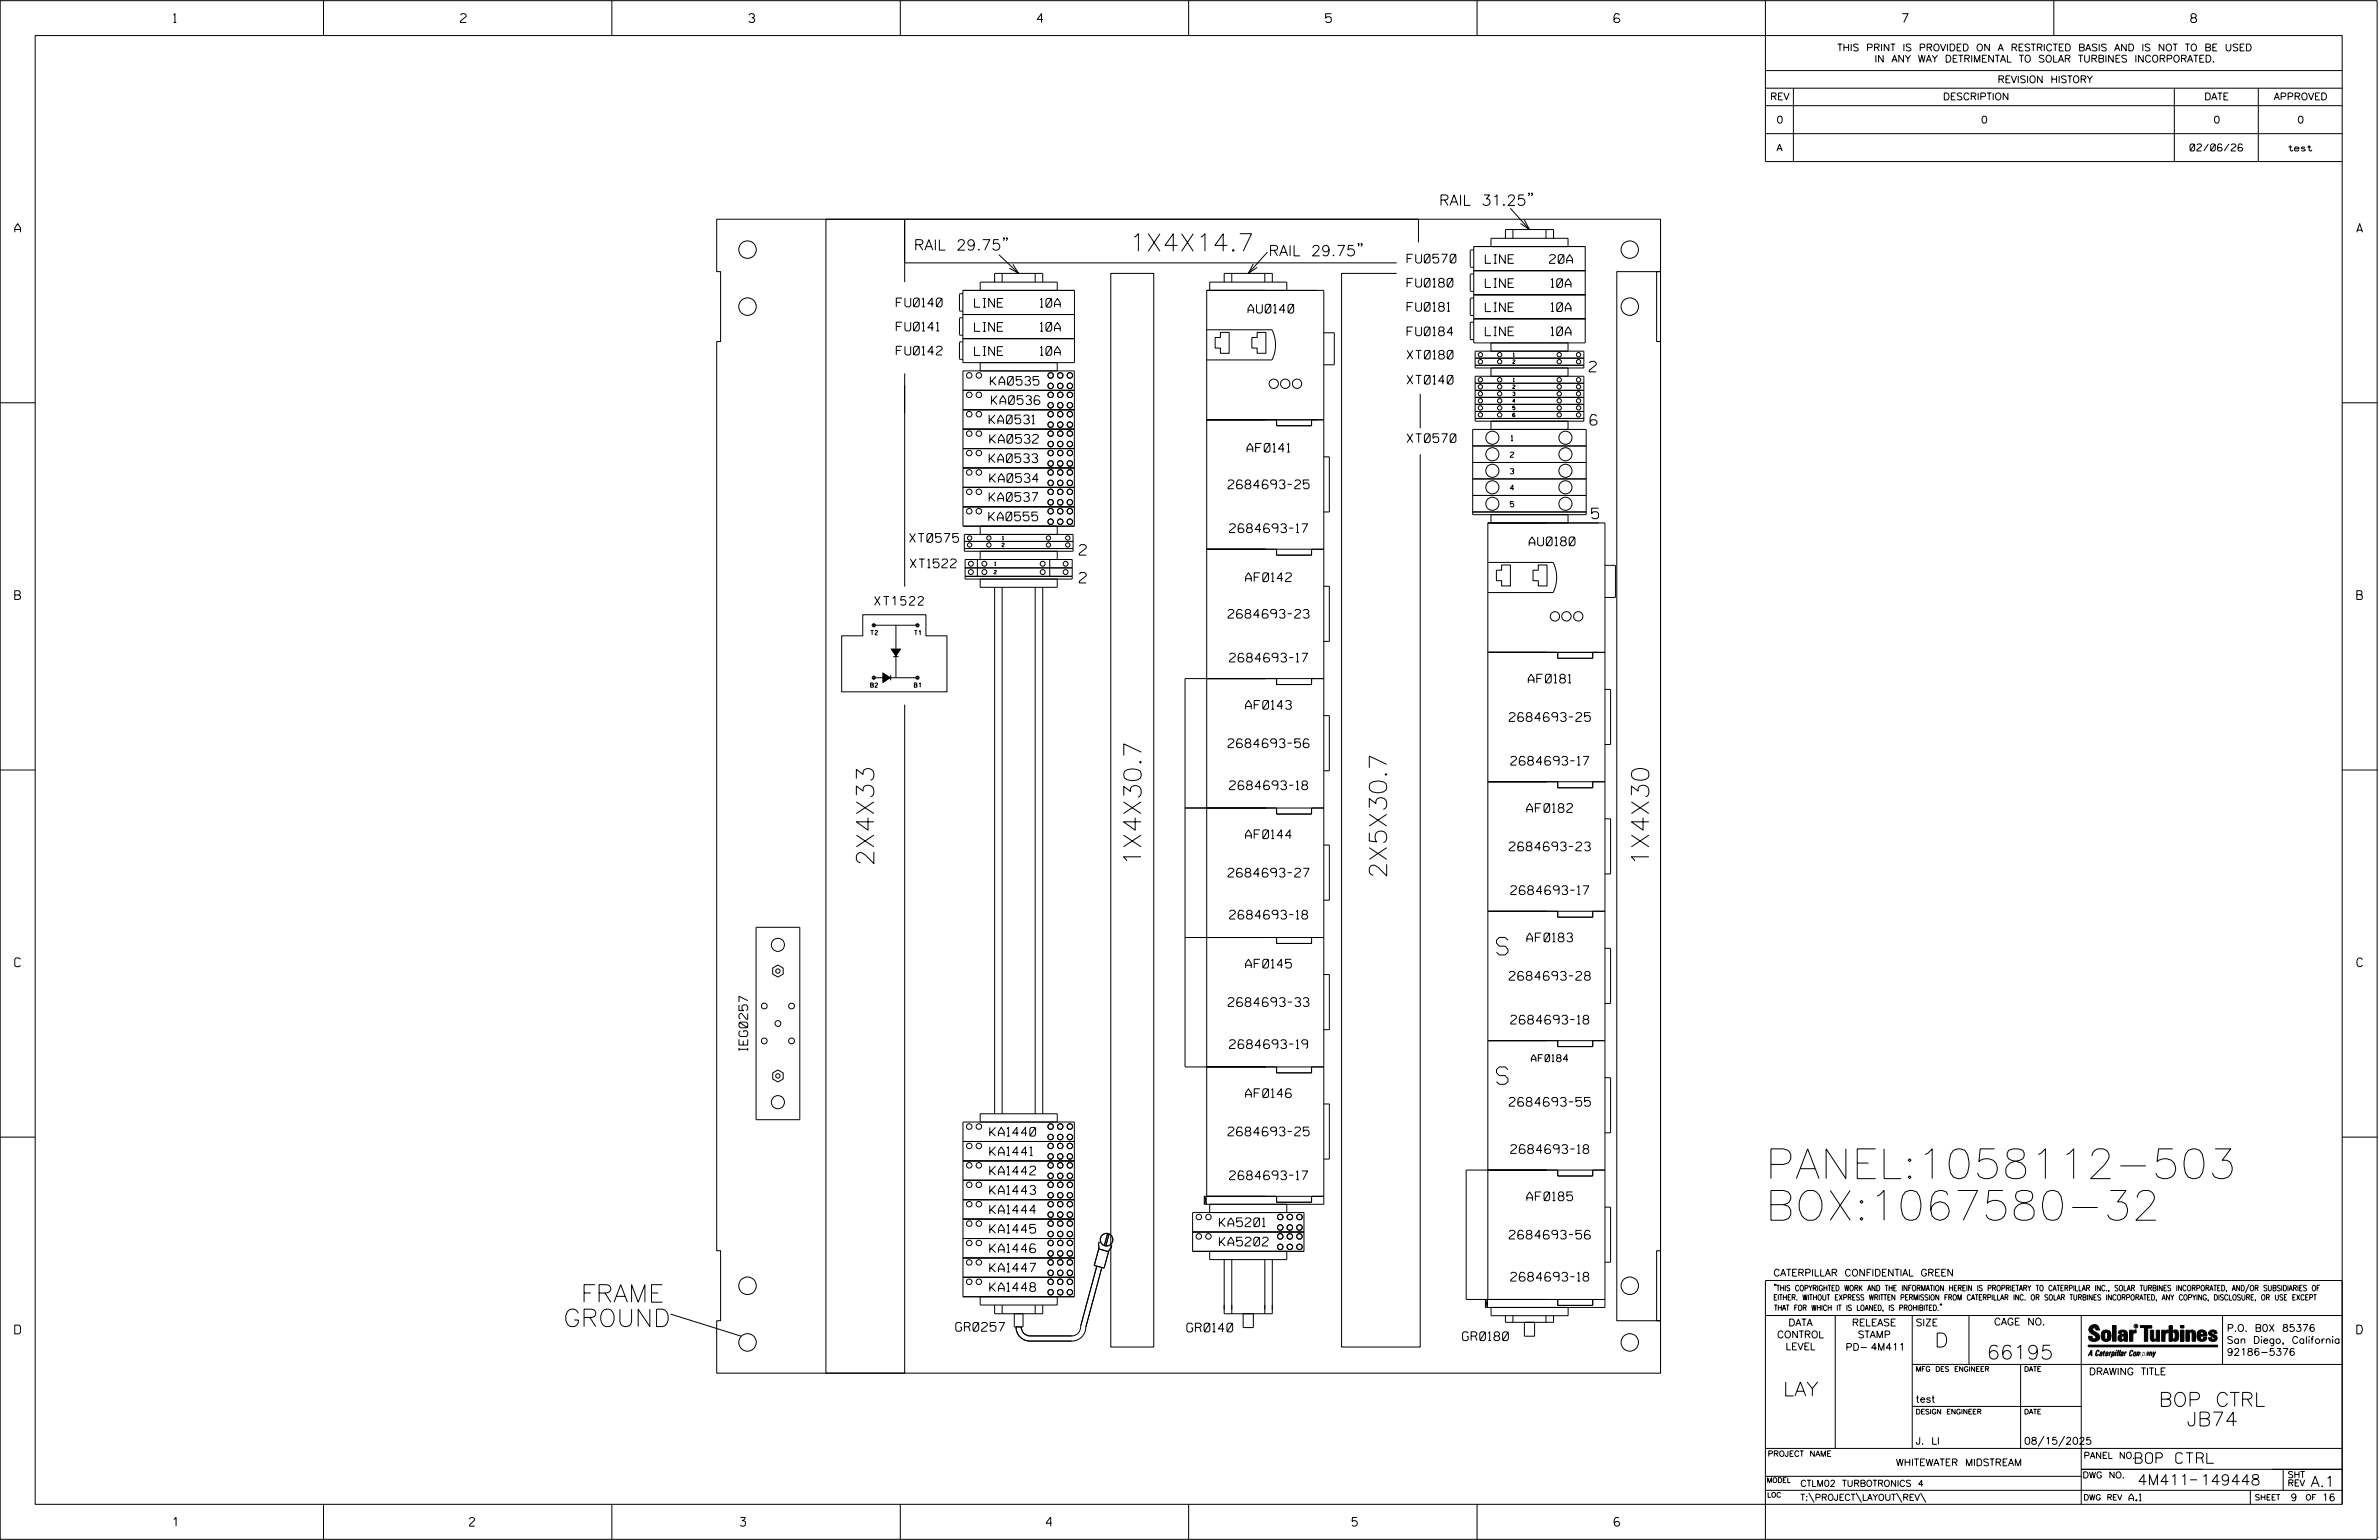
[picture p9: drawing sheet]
<svg xmlns="http://www.w3.org/2000/svg" width="864mm" height="559mm" viewBox="0 0 864 559" stroke-linecap="round" stroke-linejoin="round" font-family="sans-serif">
<defs><g id="words">
<g font-size="10.8">
<text x="640.8" y="427.7">PANEL:1058112-503</text>
<text x="640.8" y="442.8">BOX:1067580-32</text>
</g>
<g font-size="6.3">
<text x="409.9" y="91.2">1X4X14.7</text>
<text x="317.2" y="314.2" transform="rotate(-90 317.2 314.2)">2X4X33</text>
<text x="414.2" y="314.2" transform="rotate(-90 414.2 314.2)">1X4X23</text>
<text x="598.6" y="314.2" transform="rotate(-90 598.6 314.2)">1X4X30</text>
<text x="503.4" y="318.8" transform="rotate(-90 503.4 318.8)">2X5X30.7</text>
<text x="543.3" y="346.5">S</text>
<text x="543.3" y="393.5">S</text>
<text x="207" y="472.5">FRAME</text>
<text x="204.5" y="481.4">GROUND</text>
</g>
<g font-size="5.1">
<text x="702.3" y="488.8">D</text>
<text x="721.2" y="493.2">66195</text>
<text x="647.3" y="506.5">LAY</text>
<text x="783.7" y="510.3">BOP CTRL</text>
</g>
<g font-size="3.8">
<text x="522.4" y="74.5">RAIL 31.25&quot;</text>
<text x="331.7" y="90.8">RAIL 29.75&quot;</text>
<text x="460.5" y="92.9">RAIL 29.75&quot;</text>
<text x="576.9" y="134.9">2</text>
<text x="577.2" y="154.2">6</text>
<text x="577.8" y="188.2">5</text>
<text x="391.8" y="201.4">2</text>
<text x="391.8" y="211.5">2</text>
<text x="775.1" y="531">BOP CTRL</text>
<text x="775.9" y="538.9">4M411</text>
<text x="798.8" y="538.9">149448</text>
<text x="838.8" y="539.5">A.1</text>
</g>
<g font-size="3.2">
<text x="63" y="8.2">1</text>
<text x="167.2" y="8.2">2</text>
<text x="271.8" y="8.2">3</text>
<text x="376.5" y="8.2">4</text>
<text x="481.2" y="8.2">5</text>
<text x="690.6" y="8.2">7</text>
<text x="795.3" y="8.2">8</text>
<text x="5.4" y="84.3">A</text>
<text x="855.5" y="84.3">A</text>
<text x="510.8" y="95.4">FU0570</text>
<text x="539.2" y="95.6">LINE</text>
<text x="562.5" y="95.6">20A</text>
<text x="510.8" y="104.2">FU0180</text>
<text x="539.2" y="104.3">LINE</text>
<text x="563.1" y="104.3">10A</text>
<text x="325.4" y="111.3">FU0140</text>
<text x="353.8" y="111.5">LINE</text>
<text x="377.6" y="111.5">10A</text>
<text x="453" y="113.6">AU0140</text>
<text x="510.8" y="112.9">FU0181</text>
<text x="539.2" y="113.1">LINE</text>
<text x="563.1" y="113">10A</text>
<text x="325.4" y="120.1">FU0141</text>
<text x="353.8" y="120.2">LINE</text>
<text x="377.6" y="120.2">10A</text>
<text x="510.8" y="121.8">FU0184</text>
<text x="539.2" y="121.8">LINE</text>
<text x="563.1" y="121.8">10A</text>
<text x="325.4" y="128.8">FU0142</text>
<text x="353.8" y="129">LINE</text>
<text x="377.6" y="128.9">10A</text>
<text x="510.8" y="130.3">XT0180</text>
<text x="359.5" y="139.8">KA0535</text>
<text x="510.8" y="139.4">XT0140</text>
<text x="359.9" y="146.7">KA0536</text>
<text x="359.1" y="153.8">KA0531</text>
<text x="359.3" y="160.8">KA0532</text>
<text x="510.8" y="160.6">XT0570</text>
<text x="359.1" y="167.8">KA0533</text>
<text x="452.7" y="164.1">AF0141</text>
<text x="359.3" y="175">KA0534</text>
<text x="445.8" y="177.3">2684693-25</text>
<text x="359.1" y="181.9">KA0537</text>
<text x="359" y="189">KA0555</text>
<text x="330.2" y="196.8">XT0575</text>
<text x="446.3" y="193.2">2684693-17</text>
<text x="555.1" y="198">AU0180</text>
<text x="330.5" y="206">XT1522</text>
<text x="452.2" y="211">AF0142</text>
<text x="5.4" y="217.5">B</text>
<text x="317.5" y="219.6">XT1522</text>
<text x="855.6" y="217.5">B</text>
<text x="445.8" y="224.3">2684693-23</text>
<text x="446.3" y="240.2">2684693-17</text>
<text x="554.8" y="247.8">AF0181</text>
<text x="452.2" y="257.3">AF0143</text>
<text x="547.9" y="261.7">2684693-25</text>
<text x="445.8" y="271.3">2684693-56</text>
<text x="548.4" y="277.6">2684693-17</text>
<text x="446.3" y="286.5">2684693-18</text>
<text x="554.2" y="294.8">AF0182</text>
<text x="452.2" y="304.3">AF0144</text>
<text x="547.9" y="308.7">2684693-23</text>
<text x="445.8" y="318.2">2684693-27</text>
<text x="548.4" y="324.6">2684693-17</text>
<text x="446.3" y="333.5">2684693-18</text>
<text x="554.2" y="341.7">AF0183</text>
<text x="5.4" y="350.8">C</text>
<text x="452.2" y="351.3">AF0145</text>
<text x="855.6" y="350.8">C</text>
<text x="547.9" y="355.7">2684693-28</text>
<text x="445.9" y="365.2">2684693-33</text>
<text x="548.4" y="371.6">2684693-18</text>
<text x="271.4" y="381.2" transform="rotate(-90 271.4 381.2)">IEG0257</text>
<text x="446.3" y="380.5">2684693-19</text>
<text x="452.2" y="398.2">AF0146</text>
<text x="547.9" y="401.4">2684693-55</text>
<text x="359.3" y="412.3">KA1440</text>
<text x="445.8" y="412.2">2684693-25</text>
<text x="359.3" y="419.3">KA1441</text>
<text x="548.4" y="418.5">2684693-18</text>
<text x="359.3" y="426.3">KA1442</text>
<text x="446.3" y="428.1">2684693-17</text>
<text x="359.3" y="433.4">KA1443</text>
<text x="554.2" y="435.7">AF0185</text>
<text x="359.3" y="440.4">KA1444</text>
<text x="359.3" y="447.5">KA1445</text>
<text x="442.7" y="445.1">KA5201</text>
<text x="547.9" y="449.6">2684693-56</text>
<text x="359.3" y="454.5">KA1446</text>
<text x="442.7" y="452.1">KA5202</text>
<text x="359.3" y="461.6">KA1447</text>
<text x="548.4" y="464.9">2684693-18</text>
<text x="359.3" y="468.6">KA1448</text>
<text x="5.4" y="484">D</text>
<text x="347" y="483">GR0257</text>
<text x="430.8" y="483.3">GR0140</text>
<text x="855.6" y="484">D</text>
<text x="530.9" y="486.4">GR0180</text>
<text x="62.8" y="553.8">1</text>
<text x="170.4" y="553.8">2</text>
<text x="268.8" y="553.8">3</text>
<text x="379.8" y="553.8">4</text>
<text x="490.8" y="553.8">5</text>
<text x="585.9" y="553.8">6</text>
</g>
<g font-size="2.5">
<text x="666.9" y="18.5">THIS PRINT IS PROVIDED ON A RESTRICTED BASIS AND IS NOT TO BE USED</text>
<text x="680.5" y="22.6">IN ANY WAY DETRIMENTAL TO SOLAR TURBINES INCORPORATED.</text>
<text x="725.1" y="30">REVISION HISTORY</text>
<text x="642.6" y="36.3">REV</text>
<text x="705.3" y="36.3">DESCRIPTION</text>
<text x="800.2" y="36.3">DATE</text>
<text x="825.4" y="36.3">APPROVED</text>
<text x="644.9" y="44.7">0</text>
<text x="719.1" y="44.7">0</text>
<text x="803.5" y="44.7">0</text>
<text x="834" y="44.7">0</text>
<text x="644.9" y="54.8">A</text>
<text x="795" y="54.8">02/06/26</text>
<text x="830.8" y="54.8">test</text>
<text x="555.9" y="385.2">AF0184</text>
<text x="643.8" y="463">CATERPILLAR CONFIDENTIAL GREEN</text>
<text x="645.1" y="485.5">CONTROL</text>
<text x="649.2" y="481.1">DATA</text>
<text x="672.3" y="481.1">RELEASE</text>
<text x="674.4" y="485.5">STAMP</text>
<text x="695.4" y="481.1">SIZE</text>
<text x="723.8" y="480.8">CAGE NO.</text>
<text x="808.4" y="483.1">P.O. B0X 85376</text>
<text x="648.2" y="489.8">LEVEL</text>
<text x="669.9" y="490">PD- 4M411</text>
<text x="808.4" y="487.5">San Diego, California</text>
<text x="808.4" y="491.8">92186-5376</text>
<text x="758.3" y="498.9">DRAWING TITLE</text>
<text x="695.4" y="524.1">J. LI</text>
<text x="734.8" y="524.1">08/15/2025</text>
<text x="688.2" y="531.9">WHITEWATER MIDSTREAM</text>
<text x="772.8" y="544.6">A.1</text>
<text x="831.5" y="544.6">9</text>
<text x="842.9" y="544.6">16</text>
</g>
<g font-size="2.3">
<text x="756.4" y="529.2">PANEL NO.</text>
<text x="653.5" y="539.4">CTLM02 TURBOTRONICS 4</text>
<text x="756" y="536.3">DWG NO.</text>
<text x="830.4" y="539.3">REV</text>
<text x="830.4" y="536.2">SHT</text>
<text x="653.5" y="544.5">T:\PROJECT\LAYOUT\REV\</text>
</g>
<g font-size="2">
<text x="643.8" y="471.8">EITHER. WITHOUT EXPRESS WRITTEN PERMISSION FROM CATERPILLAR INC. OR SOLAR TURBINES INCORPORATED, ANY COPYING, DISCLOSURE, OR USE EXCEPT</text>
<text x="643.8" y="468.4">&quot;THIS COPYRIGHTED WORK AND THE INFORMATION HEREIN IS PROPRIETARY TO CATERPILLAR INC., SOLAR TURBINES INCORPORATED, AND/OR SUBSIDIARIES OF</text>
<text x="644" y="475.6">THAT FOR WHICH IT IS LOANED, IS PROHIBITED.&quot;</text>
<text x="641.7" y="528.5">PROJECT NAME</text>
<text x="756.3" y="544.3">DWG REV</text>
<text x="818.5" y="544.3">SHEET</text>
<text x="836.9" y="544.3">OF</text>
</g>
<g font-size="1.9">
<text x="548.6" y="160">1</text>
<text x="548.3" y="165.9">2</text>
<text x="548.3" y="171.9">3</text>
<text x="548.3" y="183.9">5</text>
</g>
<g font-size="1.8">
<text x="695.4" y="497.6">MFG DES ENGINEER</text>
<text x="734.8" y="497.6">DATE</text>
<text x="695.4" y="513.1">DESIGN ENGINEER</text>
<text x="734.8" y="513.1">DATE</text>
<text x="641.3" y="538">MODEL</text>
<text x="641.5" y="543.3">LOC</text>
</g>
<g font-size="1.6">
<text x="316.1" y="230.4">T2</text>
<text x="331.9" y="230.4">T1</text>
<text x="316.1" y="249.4">B2</text>
<text x="331.9" y="249.4">B1</text>
</g>
<g font-size="1.3">
<text x="549.1" y="131.9">2</text>
<text x="549.3" y="129.3">1</text>
<text x="549.1" y="141">2</text>
<text x="549.1" y="143.5">3</text>
<text x="549.3" y="138.4">1</text>
<text x="549.1" y="146.1">4</text>
<text x="549.1" y="148.6">5</text>
<text x="549.1" y="151.2">6</text>
<text x="363.9" y="195.8">1</text>
<text x="363.7" y="198.4">2</text>
<text x="360.9" y="208.2">2</text>
<text x="361.1" y="205.2">1</text>
</g>
<text font-size=".9" x="775.1" y="481.7">R</text>
</g></defs>
<g fill="none" stroke="#000" stroke-width=".36">
<path d="M.1 .2h862.8v558.4h-862.8zM12.8 12.9h837.4v533h-837.4zM117.4 .2v12.7M222.1 .2v12.7M326.8 .2v12.7M431.5 .2v12.7M536.2 .2v12.7M587.9 5.5l-.5-.5h-1l-.5 1v1.7l.5 .4h1l.6-.4v-.6l-.6-.5h-1l-.5 .5M640.9 .2v58.4h209.3M745.6 .2v12.7M640.9 25.6h209.3M640.9 32h209.3"/>
<path d="M640.9 38.3h209.3M651 32v26.6M789.3 32v26.6M819.8 32v26.6M640.9 48.5h209.3M260.2 79.6h342.6v19h-1.4v25.3h1.4v329.9h-1.4v25.4h1.4v19.1h-342.6v-19.1h1.4v-25.4h-1.4v-329.9h1.4v-25.3h-1.4zM548.3 75.6l6.9 7.7M553.4 79.8l1.8 3.5-3.2-2.2M555.2 70.2h-.4h.4l-.4 .9M556.3 70.2h-.4h.4l-.4 .9M362.6 92.4l7.2 6.8M363.8 99.2v3.2"/>
<path d="M364.6 86.4h-.4h.4l-.4 .9M365.7 86.4h-.4h.4l-.4 .9M367.7 95.9l2.1 3.3-3.4-1.9M375.8 99.2v3.2M403.2 99.2h15.6v389.6h-15.6zM447.1 99.2v3.2M455 95.7l-1.9 3.5 3.3-2.2M459.1 99.2v3.2M460.1 91.5l-7 7.7M493.3 88.5h-.3h.3l-.3 .9M494.4 88.5h-.4h.4l-.4 .9M507 99.2h-20v389.6h28.5v-324"/>
<path d="M514.9 88v-8.4h-186.5v15.8h178.6M535 98.2h40.5M535 90.7h-1l-.3 .2v5.8l.3 .3h1M535 89.5h40.5v34.9h-40.5zM535 99.4h-1l-.3 .3v5.8l.3 .2h1M546.5 86.5v-3.2h17.5v3.2M549.2 83.3v3.2M561.2 83.3v3.2M569.2 89.5v-3h-28v3M586.9 98.6h15.9v380.6h-15.9zM328.4 102.4v-22.8h-28.6v418.7h28.6v-242.6M349.5 106.6h-1l-.2 .3v5.7l.2 .3h1"/>
<path d="M349.5 105.4h40.5v26.2h-40.5zM349.5 114.1h40.5M349.5 115.3h-1l-.2 .3v5.8l.2 .2h1M361.1 102.4v-3.2h17.4v3.2M383.8 105.4v-3h-28v3M438 119.7h23.8a12.4 12.4 0 0 1 0 10.9h-23.8M444.4 102.4v-3.2h17.5v3.2M467.1 105.4v-3h-28v3M535 107h40.5M535 115.7h40.5M535 108.2h-1l-.3 .2v5.8l.3 .3h1M535 116.9h-1l-.3 .3v5.8l.3 .2h1"/>
<path d="M328.4 135.5v77.4M349.5 124.1h-1l-.2 .2v5.8l.2 .3h1M349.5 122.9h40.5M349.6 134.6h40.4v56.3h-40.4zM355.8 131.6v3M383.8 131.6v3M441.1 122.5h1.9v-1.9h3.2v7.6h-3.2v-1.9h-1.9zM454.4 122.5h2v-1.9h3.1v7.6h-3.1v-1.9h-2zM480.6 120.8h3.8v11.6h-3.8M535.5 132.5h39.5M535.5 136.5h39.5v16.3h-39.5zM535.5 139.1h39.5"/>
<path d="M535.5 127.4h39.5v6.1h-39.5zM535.5 130h39.5M541.2 133.5v3M541.2 124.4v3M569.2 133.5v3M569.2 124.4v3M.1 146.2h12.7M349.6 155.7h40.4M390 148.7h-40.4M390 141.6h-40.4M438 152.3h42.6M463.4 152.3v2.2h12.7v-2.2"/>
<path d="M515.5 142.9v12.5M534.6 155.8h41.2v31h-41.2zM535.5 141.6h39.5M535.5 144.2h39.5M535.5 146.7h39.5M535.5 149.3h39.5M541.2 152.8v3M569.2 152.8v3M575 151.8h-39.5M850.2 146.2h12.7M349.6 169.8h40.4M349.6 176.8h40.4"/>
<path d="M390 162.8h-40.4M480.6 165.8h2v20h-2M534.6 179.8h41.2M534.6 161.8h41.2M534.6 167.8h41.2M534.6 173.8h41.2M549.5 177.3h-1.2l.9-1.3v1.9M350.1 199h39.4M350.1 193.9h39.4v6.1h-39.4zM350.1 196.5h39.4M355.8 190.9v3M383.8 190.9v3"/>
<path d="M390 183.9h-40.4M438 199.3h42.6M463.4 199.3v2.1h12.7v-2.1M541.2 186.8v3M569.2 186.8v3M575.8 185.8h-41.2M350.3 206.1h38.9M350.3 209.1h38.9M350.3 203h38.9v7.1h-38.9zM354.8 203v6.1M355.8 200v3M361.1 213.1v191"/>
<path d="M363.8 213.1v191M375.8 213.1v191M378.5 213.1v191M381.1 203v6.1M383.8 210.1v3h-28v-3M383.8 200v3M480.6 212.7h2v20h-2M540.1 204.1h23.7a12.4 12.4 0 0 1 0 10.9h-23.7M545.1 205h3.2v7.6h-3.2v-1.9h-1.9v-3.8h1.9zM558.4 205h3.2v7.6h-3.2v-1.9h-1.9v-3.8h1.9zM582.6 205.1h3.8v11.7h-3.8M313.2 223.1h22.9v7.6h7.6v20.3h-38.2v-20.3h7.7z"/>
<path d="M317.6 226.9h15.1M324.3 238.3h1.9M325.2 226.9v19M540.1 236.7h42.5M565.5 236.7v2.2h12.7v-2.2M317.6 245.9h15.1M323.3 245v1.9M463.4 246.2v2.2h12.7v-2.2M480.6 259.7h2v20h-2M480.6 246.2h-50.4v140.9h50.4M582.6 250.2h2.1v20h-2.1M.1 279.4h12.7"/>
<path d="M414.3 272.9l-6.4-3v4.3M850.2 279.4h12.7M463.4 293.2v2.2h12.7v-2.2M480.6 293.2h-50.4M540.1 283.7h42.5M565.5 283.7v2.2h12.7v-2.2M582.6 297.1h2.1v20h-2.1M480.6 306.6h2v20h-2M274.5 336.5h15.8v69.8h-15.8zM540.1 330.7h42.5M565.5 330.7v2.1h12.7v-2.1M280.5 351.3l1.9-1.1 1.9 1.1v2.1l-1.9 1.1-1.9-1.1z"/>
<path d="M430.2 340.2h50.4M463.4 340.2v2.1h12.7v-2.1M480.6 353.6h2v20h-2M582.6 344.1h2.1v20h-2.1M540.1 377.6h42.5M565.5 377.6v2.2h12.7v-2.2M280.5 389.3l1.9-1.1 1.9 1.1v2.2l-1.9 1.1-1.9-1.1zM463.4 387.1v2.2h12.7v-2.2M582.6 391.1h2.1v20h-2.1M.1 412.6h12.7M349.6 407.1h40.4v63.4h-40.4zM349.6 414.2h40.4"/>
<path d="M355.8 407.1v-3h28v3M480.6 400.6h2v20h-2M850.2 412.6h12.7M349.6 421.3h40.4M349.6 428.3h40.4M349.6 435.3h40.4M432.9 440h40.5v14.1h-40.5zM437.2 434.1v2.9M437.2 434.1h43.4M437.2 434.1l.7 2.9v-2.9l-.7 2.9M438 434.1v-328.7h42.6v331.6h-43.4M439.1 437v3"/>
<path d="M463.4 434.1v2.1h12.7v-2.1M467.1 437v3M565.5 424.6v2.1h12.7v-2.1M582.6 438h2.1v20h-2.1M582.6 424.6h-50.4v46.9h50.4M349.6 442.3h40.4M349.6 449.4h40.4M349.6 456.5h40.4M398.1 459.4l-5.8 21.7a3.4 3.4 0 0 1-3.2 3.7h-15.2a3.2 3.2 0 0 1-3.2-3.3M398.9 453.2l3.5 1-1.6 5.9-3.6-.9zM399 450.6l-.3 1.1 .1 1.7M400 459.9l-5.8 21.7a5.1 5.1 0 0 1-5.1 5h-15.2a5.1 5.1 0 0 1-5.1-5.1"/>
<path d="M402.1 447.6l-1.2 4.3M402.6 447.7l-1.2 4.4M403.6 451.8l-.3 1.1-1 1.5M432.9 447h40.5M439.1 454.1v3h28v-3M444.4 457.1v19.6h17.5v-19.6M447.1 457.1v19.6M459.1 457.1v19.6M243.4 476.8l25.7 8.1M349.6 463.5h40.4M355.8 470.5v3h28v-3M361.1 473.5v3.2h17.4v-3.2"/>
<path d="M363.8 473.5v3.2M368.2 476.7v4.8h3.2v-4.8M375.8 473.5v3.2M451.3 476.7v5h3.7v-5M539.2 471.5l.8 2.9v-2.9l-.8 2.9zM540.1 471.5v-281.7h42.5v284.6h-43.4M541.3 474.4v3h27.9v-3M546.5 477.4v2.4h17.5v-2.4M549.2 477.4v2.4M553.4 479.8v5.1h3.7v-5.1M561.2 477.4v2.4M565.5 471.5v2.2h12.7v-2.2"/>
<path d="M640.9 477.3h209.3M644.2 466.1l-.1 .4M644.7 466.1l-.2 .4M666.2 477.3v48.3M694.2 477.3v48.3M704.4 473.3l-.1 .4M704.9 473.3l-.2 .4M714.8 477.3v17.8M755.5 477.3v68.6M806.8 477.3v17.8M816.5 466l-1.4 3.1M850.2 464.6h-209.3v94"/>
<path d="M850.2 464.8v81.1M694.2 495.1h156M733.5 495.1v30.5M758.6 481.4a2.02 2.02 0 0 1 3.1-.1l.5 1.3h-1.3l-.2-.6-.4-.2-.6 .1-.1 .4 .4 .7a2.46 2.46 0 0 1 2.2 2.9 2.83 2.83 0 0 1-3.8 .3l-.3-1.3h1.3l.2 .7 .6 .3 .5-.2 .2-.5-.4-.6-1.9-1.2-.4-.9zM759.2 491.3h-.7l.7-1.2v1.9h.2l-.1-2.1-1.3 2.1 .5-.5h.7M761.3 490l.3-.2 .4 .3-.1 .3-.3-.4-.4 .3-.3 1.6h.4l.4-.5-.3 .6-.4 .1-.3-.4zM762.6 490.6l.5-.1-.1 1.4h-.9a.74 .74 0 0 1 .9-.8l-.3 .7-.5 .1 .2-.5 .6-.2v-.5l-.7 .2zM763 483.2a2.17 2.17 0 0 1 3.1 0l.3 1.4-.3 1.5a2.17 2.17 0 0 1-3.1 0l-.3-1.5zM763.6 490.5l.4-.4 .2 .6h-.3l-.3 .9 .2 .4-.3-.1zM764.1 483.7l.5-.4 .4 .3v2.2l-.4 .2-.5-.2zM764.6 491.1l.6 .2v-.7l-.4-.1-.4 .6-.1 .8h.6M764.6 491.1l-.1 .8h.4"/>
<path d="M764.6 482.6v.8M764.8 490.7l.4 .1v.3h-.6zM765 491.5l-.1 .4zM766 490.5l-.5 1.5zM766 490.8l.4-.3-.4 .4M766.9 481h1.3v5.7h-1.3zM767 490.8l.5 .1-.3 .8-.4 .2zM767.3 490.5h-.5l-.5 2M767.3 490.5l-.1 .2M767.3 490.5a.8 .8 0 0 1 .2 1 .8 .8 0 0 1-.9 .4l-.1 .6M768.1 490.5l-.4 1.5zM768.2 489.9h.3l-.1 .2h-.2z"/>
<path d="M769 489.9l-.5 2.1zM769.7 489.9l-.6 2.1zM770.1 491.4l.5-.3-.5 .8zM770.4 491.9h.1M770.6 491.1l.1-.4-.7 .2 .1-.3 .6-.1 .2 .3-.5 1.1M770.6 491.1a.74 .74 0 0 0-.8 .8h.6M771 484.8h-.7l-.3 .6 .4 .7 .5-.3 .1-2.4h-.8l-.1 .4h-1.2a1.71 1.71 0 0 1 1.8-1.3 1.71 1.71 0 0 1 1.6 1.4v2.8h-1.1l-.1-.6M771 484.2l-1.5 .1a1.41 1.41 0 0 0 0 2.4l.5 .1 1.1-.7M771.2 486.1h-.1M771.4 490.5l.1 .3 .4-.3-.9 1.5zM771.5 490.8h.1M773 482.7h1.2v.5l.5-.5 .7-.1v1h-.6l-.5 .4-.1 2.7h-1.2z"/>
<path d="M773.3 490.3l.6-.4 .4 .2-.1 .4-.3-.4a1.28 1.28 0 0 0-.5 1.8l.6-.4-.1 .4-.8 .1zM774.7 490.8l.5-.3a.88 .88 0 0 1 .2 .9 .88 .88 0 0 1-.7 .7l-.2-.2zM774.8 490.9h.5l-.3 1h-.3l-.2-.2zM775.2 490.5l-.1 .2M776.8 481h4.3v.9h-1.5v4.8h-1.3M776.8 490.6l-.8 .2v-.3l-.4 1.5 .8-1.3v1.3l.3-1.2M779.3 491.1h.4M779.6 490.5h.3l-.3 1.4M779.6 490.7h.2l-.1 .4M779.7 491.1l-.1 .4M779.7 491.1l-.4 .2M780.2 492l.7-1.3v1.3l.3-1.3-.3-.2-.3 .3-.1-.3-.4 1.5"/>
<path d="M780.6 482.7h1.2v2.7l.1 .4 .4 .3 .4-.7v-2.7h1.2l.1 4h-1.3v-.5l-1.1 .6-.7-.3-.3-.7zM781.6 492.5l1-2-.8 1.3-.2-1.3-.2 2M784.7 482.7h1.2v.5l.5-.5 .7-.1v1h-.5l-.6 .4-.1 2.7h-1.2zM787.4 481h1.2v2a1.4 1.4 0 0 1 2.2 .2l.1 1.4-.4 1.9-1.5 .1-.4-.5v-1l.5 .9 .5-.3v-2.1l-.5-.4-.5 .7v2.8h-1.2zM791.5 482.7h1.3v4h-1.3zM791.5 481h1.3v.9h-1.3zM793.5 482.7h1.3v.4l.7-.5 1.1 .2 .4 .6v3.3h-1.2v-2.8l-.3-.6h-.5l-.2 3.4h-1.3zM794.8 483.1h.1M797.7 483.2a1.92 1.92 0 0 1 2.4-.5 1.92 1.92 0 0 1 1 2.1h-2.3v.8l.6 .5 .5-.3v-.5h1.2a1.83 1.83 0 0 1-2.1 1.4 1.83 1.83 0 0 1-1.5-2.1zM798.8 484.2v.6M799.1 483.4h.6l.2 .8h-1.1zM804.6 482.9a1.84 1.84 0 0 0-2.9 .8 3.3 3.3 0 0 0 2.2 1.9l-.5 .5-.4-.3-.1-.4h-1.2l.1 .6a1.92 1.92 0 0 0 2.9 .4"/>
<path d="M804.9 483.8h-1.2l-.2-.6-.5 .1-.1 .3 .1 .3 1.8 .9M805.1 488.1h-47.1v.6h47.1M694.2 510.3h61.3M695.7 507.2h.8M696 506.3v2.1l.1 .3 .5 .2M697.2 507.9h1.5a.82 .82 0 0 0-.9-.7 .82 .82 0 0 0-.7 .9 .82 .82 0 0 0 .7 .8l.9-.4M700.7 507.5l-.4-.3-.8 .1-.1 .2 1.2 .6 .1 .4a.72 .72 0 0 1-.6 .4 .72 .72 0 0 1-.7-.4M701.4 507.2h.8M701.7 506.3v2.1l.1 .3 .5 .2M796.7 512.4v3.8l-.2 .8a1.22 1.22 0 0 1-2 0l-.2-1.3M798.7 514.8h2.1a1.32 1.32 0 0 1 1.3 1.3 1.32 1.32 0 0 1-1.3 1.3h-2.1v-5l2.8 .2a1.17 1.17 0 0 1 0 1.9l-.7 .3M803.5 512.4h3.4l-2.5 5"/>
<path d="M812 515.7h-3.7l2.4-3.3v5M640.9 535.7h114.6M742 521.1l-2.2 3.8M749.5 521.1l-2.2 3.8M795 537h2.6M828.8 533.2v7.6M850.1 525.6h-209.2M850.2 533.2h-94.7M117.4 545.9v12.7M222.1 545.9v12.7M326.8 545.9v12.7M431.5 545.9v12.7"/>
<path d="M536.2 545.9v12.7M640.9 540.8h209.3M656.6 541.7l2 3.5M673.8 541.7l1.9 3.5M688.4 541.7l2 3.5M697.2 541.7l1.9 3.5M816.9 541v4.9M863.5 558h.1"/>
<circle cx="271.4" cy="90.6" r="3.2"/>
<circle cx="591.6" cy="90.6" r="3.2"/>
<circle cx="271.4" cy="111.3" r="3.2"/>
<circle cx="591.6" cy="111.3" r="3.2"/>
<circle cx="351.8" cy="136.2" r="1.01"/>
<circle cx="355.3" cy="136.2" r="1.01"/>
<circle cx="381.4" cy="136.2" r="1"/>
<circle cx="384.9" cy="136.2" r="1"/>
<circle cx="388.4" cy="136.2" r="1"/>
<circle cx="462.4" cy="139.3" r="1.69"/>
<circle cx="466.6" cy="139.3" r="1.69"/>
<circle cx="470.8" cy="139.2" r="1.69"/>
<circle cx="537.4" cy="128.7" r=".8"/>
<circle cx="537.4" cy="131.2" r=".8"/>
<circle cx="537.4" cy="137.8" r=".79"/>
<circle cx="544.4" cy="131.3" r=".79"/>
<circle cx="544.4" cy="128.7" r=".79"/>
<circle cx="544.4" cy="137.8" r=".79"/>
<circle cx="566" cy="131.3" r=".79"/>
<circle cx="566" cy="128.7" r=".79"/>
<circle cx="566" cy="137.8" r=".79"/>
<circle cx="573" cy="128.7" r=".8"/>
<circle cx="573" cy="131.2" r=".8"/>
<circle cx="573" cy="137.8" r=".79"/>
<circle cx="351.8" cy="150.3" r="1"/>
<circle cx="351.8" cy="143.3" r="1"/>
<circle cx="351.8" cy="157.3" r=".99"/>
<circle cx="355.3" cy="150.3" r="1"/>
<circle cx="355.3" cy="143.3" r="1"/>
<circle cx="355.3" cy="157.3" r=".99"/>
<circle cx="381.4" cy="150.3" r=".99"/>
<circle cx="381.4" cy="147.1" r="1"/>
<circle cx="381.4" cy="143.3" r=".99"/>
<circle cx="381.4" cy="140" r=".99"/>
<circle cx="381.4" cy="154.1" r=".98"/>
<circle cx="381.4" cy="157.3" r=".98"/>
<circle cx="384.9" cy="150.3" r="1"/>
<circle cx="384.9" cy="147.1" r="1"/>
<circle cx="384.9" cy="143.3" r=".99"/>
<circle cx="384.9" cy="140" r=".99"/>
<circle cx="384.9" cy="154.1" r=".99"/>
<circle cx="384.9" cy="157.3" r=".99"/>
<circle cx="388.4" cy="150.3" r="1"/>
<circle cx="388.4" cy="147.1" r="1"/>
<circle cx="388.4" cy="143.3" r=".99"/>
<circle cx="388.4" cy="140" r=".99"/>
<circle cx="388.4" cy="154.1" r=".99"/>
<circle cx="388.4" cy="157.3" r=".99"/>
<circle cx="537.4" cy="142.9" r=".8"/>
<circle cx="537.4" cy="150.5" r=".8"/>
<circle cx="537.4" cy="140.4" r=".8"/>
<circle cx="537.4" cy="148" r=".8"/>
<circle cx="537.4" cy="145.4" r=".8"/>
<circle cx="541.7" cy="158.8" r="2.38"/>
<circle cx="544.4" cy="142.9" r=".79"/>
<circle cx="544.4" cy="150.6" r=".79"/>
<circle cx="544.4" cy="140.4" r=".79"/>
<circle cx="544.4" cy="148" r=".79"/>
<circle cx="544.4" cy="145.4" r=".79"/>
<circle cx="566" cy="150.6" r=".79"/>
<circle cx="566" cy="142.9" r=".79"/>
<circle cx="566" cy="140.4" r=".79"/>
<circle cx="566" cy="148" r=".79"/>
<circle cx="566" cy="145.4" r=".79"/>
<circle cx="568.3" cy="158.8" r="2.38"/>
<circle cx="573" cy="142.9" r=".8"/>
<circle cx="573" cy="150.5" r=".8"/>
<circle cx="573" cy="148" r=".8"/>
<circle cx="573" cy="140.4" r=".8"/>
<circle cx="573" cy="145.4" r=".8"/>
<circle cx="351.8" cy="171.4" r="1.01"/>
<circle cx="351.8" cy="164.4" r="1"/>
<circle cx="351.8" cy="178.5" r="1"/>
<circle cx="355.3" cy="171.4" r="1.01"/>
<circle cx="355.3" cy="164.4" r="1"/>
<circle cx="355.3" cy="178.5" r="1"/>
<circle cx="381.4" cy="161.1" r=".99"/>
<circle cx="381.4" cy="168.2" r="1"/>
<circle cx="381.4" cy="171.4" r="1"/>
<circle cx="381.4" cy="164.4" r=".99"/>
<circle cx="381.4" cy="175.2" r=".99"/>
<circle cx="381.4" cy="178.5" r=".99"/>
<circle cx="384.9" cy="161.1" r="1"/>
<circle cx="384.9" cy="168.2" r="1"/>
<circle cx="384.9" cy="171.4" r="1"/>
<circle cx="384.9" cy="164.4" r=".99"/>
<circle cx="384.9" cy="175.2" r=".99"/>
<circle cx="384.9" cy="178.5" r=".99"/>
<circle cx="388.4" cy="161.1" r="1"/>
<circle cx="388.4" cy="168.2" r="1"/>
<circle cx="388.4" cy="171.4" r="1"/>
<circle cx="388.4" cy="164.4" r=".99"/>
<circle cx="388.4" cy="175.2" r=".99"/>
<circle cx="388.4" cy="178.5" r=".99"/>
<circle cx="541.7" cy="164.8" r="2.38"/>
<circle cx="541.7" cy="170.8" r="2.38"/>
<circle cx="541.7" cy="176.8" r="2.38"/>
<circle cx="568.3" cy="164.8" r="2.38"/>
<circle cx="568.3" cy="170.8" r="2.38"/>
<circle cx="568.3" cy="176.8" r="2.37"/>
<circle cx="351.8" cy="185.5" r="1"/>
<circle cx="352" cy="197.7" r=".8"/>
<circle cx="352" cy="195.2" r=".8"/>
<circle cx="355.3" cy="185.5" r="1"/>
<circle cx="359" cy="195.2" r=".79"/>
<circle cx="359" cy="197.7" r=".79"/>
<circle cx="380.6" cy="195.2" r=".79"/>
<circle cx="380.6" cy="197.7" r=".79"/>
<circle cx="381.4" cy="185.5" r=".99"/>
<circle cx="381.4" cy="182.3" r=".99"/>
<circle cx="381.4" cy="189.3" r=".98"/>
<circle cx="384.9" cy="185.5" r="1"/>
<circle cx="384.9" cy="182.3" r="1"/>
<circle cx="384.9" cy="189.3" r=".99"/>
<circle cx="387.6" cy="197.7" r=".8"/>
<circle cx="387.6" cy="195.2" r=".8"/>
<circle cx="388.4" cy="185.5" r="1"/>
<circle cx="388.4" cy="182.3" r="1"/>
<circle cx="388.4" cy="189.3" r=".99"/>
<circle cx="541.7" cy="182.8" r="2.38"/>
<circle cx="568.3" cy="182.8" r="2.38"/>
<circle cx="352.4" cy="207.6" r=".91"/>
<circle cx="352.4" cy="204.6" r=".9"/>
<circle cx="357.3" cy="207.6" r=".9"/>
<circle cx="357.3" cy="204.6" r=".9"/>
<circle cx="378.5" cy="207.6" r=".91"/>
<circle cx="378.5" cy="204.6" r=".9"/>
<circle cx="386.8" cy="207.6" r=".89"/>
<circle cx="386.8" cy="204.5" r=".89"/>
<circle cx="564.5" cy="223.6" r="1.7"/>
<circle cx="568.6" cy="223.6" r="1.7"/>
<circle cx="572.9" cy="223.6" r="1.7"/>
<circle cx="282.4" cy="352.3" r=".8"/>
<circle cx="282.4" cy="342.8" r="2.38"/>
<circle cx="277.4" cy="365" r="1.04"/>
<circle cx="277.4" cy="377.7" r="1.05"/>
<circle cx="282.4" cy="371.4" r="1.05"/>
<circle cx="287.3" cy="365" r="1.05"/>
<circle cx="287.3" cy="377.7" r="1.06"/>
<circle cx="282.4" cy="390.4" r=".8"/>
<circle cx="282.4" cy="399.9" r="2.38"/>
<circle cx="351.8" cy="408.8" r="1.01"/>
<circle cx="351.8" cy="415.8" r="1"/>
<circle cx="355.3" cy="408.8" r="1.01"/>
<circle cx="355.3" cy="415.8" r="1"/>
<circle cx="381.4" cy="419.6" r=".99"/>
<circle cx="381.4" cy="408.8" r="1"/>
<circle cx="381.4" cy="412.6" r=".99"/>
<circle cx="381.4" cy="415.8" r=".99"/>
<circle cx="384.9" cy="419.6" r="1"/>
<circle cx="384.9" cy="408.8" r="1"/>
<circle cx="384.9" cy="412.6" r=".99"/>
<circle cx="384.9" cy="415.8" r=".99"/>
<circle cx="388.4" cy="419.6" r="1"/>
<circle cx="388.4" cy="408.8" r="1"/>
<circle cx="388.4" cy="412.6" r=".99"/>
<circle cx="388.4" cy="415.8" r=".99"/>
<circle cx="351.8" cy="422.9" r="1"/>
<circle cx="351.8" cy="429.9" r="1.01"/>
<circle cx="351.8" cy="436.9" r="1"/>
<circle cx="355.3" cy="422.9" r="1"/>
<circle cx="355.3" cy="429.9" r="1.01"/>
<circle cx="355.3" cy="436.9" r="1"/>
<circle cx="381.4" cy="422.9" r=".99"/>
<circle cx="381.4" cy="429.9" r="1"/>
<circle cx="381.4" cy="433.7" r=".99"/>
<circle cx="381.4" cy="436.9" r=".99"/>
<circle cx="381.4" cy="426.7" r=".98"/>
<circle cx="384.9" cy="422.9" r="1"/>
<circle cx="384.9" cy="429.9" r="1"/>
<circle cx="384.9" cy="433.7" r=".99"/>
<circle cx="384.9" cy="436.9" r=".99"/>
<circle cx="384.9" cy="426.6" r=".99"/>
<circle cx="388.4" cy="422.9" r="1"/>
<circle cx="388.4" cy="429.9" r="1"/>
<circle cx="388.4" cy="433.7" r=".99"/>
<circle cx="388.4" cy="436.9" r=".99"/>
<circle cx="388.4" cy="426.6" r=".99"/>
<circle cx="351.8" cy="444" r="1"/>
<circle cx="351.8" cy="458.1" r="1"/>
<circle cx="351.8" cy="451" r=".99"/>
<circle cx="355.3" cy="444" r="1"/>
<circle cx="355.3" cy="458.1" r="1"/>
<circle cx="355.3" cy="451" r=".99"/>
<circle cx="381.4" cy="444" r=".99"/>
<circle cx="381.4" cy="454.8" r=".99"/>
<circle cx="381.4" cy="440.8" r="1"/>
<circle cx="381.4" cy="447.8" r=".99"/>
<circle cx="381.4" cy="458.1" r=".99"/>
<circle cx="381.4" cy="451" r=".98"/>
<circle cx="384.9" cy="444" r="1"/>
<circle cx="384.9" cy="454.8" r="1"/>
<circle cx="384.9" cy="440.7" r="1"/>
<circle cx="384.9" cy="447.8" r=".99"/>
<circle cx="384.9" cy="458.1" r=".99"/>
<circle cx="384.9" cy="451" r=".99"/>
<circle cx="388.4" cy="444" r="1"/>
<circle cx="388.4" cy="454.8" r="1"/>
<circle cx="388.4" cy="440.7" r="1"/>
<circle cx="388.4" cy="447.8" r=".99"/>
<circle cx="388.4" cy="458.1" r=".99"/>
<circle cx="388.4" cy="451" r=".99"/>
<circle cx="401.7" cy="449.8" r="2.28"/>
<circle cx="435.2" cy="448.7" r="1"/>
<circle cx="435.2" cy="441.6" r=".99"/>
<circle cx="438.7" cy="448.7" r="1"/>
<circle cx="438.7" cy="441.6" r=".99"/>
<circle cx="464.7" cy="445.4" r="1"/>
<circle cx="464.7" cy="448.7" r="1"/>
<circle cx="464.7" cy="441.6" r=".99"/>
<circle cx="464.7" cy="452.4" r=".99"/>
<circle cx="468.2" cy="445.4" r="1"/>
<circle cx="468.2" cy="448.6" r="1"/>
<circle cx="468.2" cy="441.6" r="1"/>
<circle cx="468.2" cy="452.4" r=".99"/>
<circle cx="471.7" cy="445.4" r="1"/>
<circle cx="471.7" cy="448.6" r="1"/>
<circle cx="471.7" cy="441.6" r="1"/>
<circle cx="471.7" cy="452.4" r=".99"/>
<circle cx="271.4" cy="466.6" r="3.2"/>
<circle cx="351.8" cy="465.1" r="1.01"/>
<circle cx="355.3" cy="465.1" r="1.01"/>
<circle cx="381.4" cy="461.9" r="1"/>
<circle cx="381.4" cy="465.1" r="1"/>
<circle cx="381.4" cy="468.9" r=".99"/>
<circle cx="384.9" cy="461.9" r="1"/>
<circle cx="384.9" cy="465.1" r="1"/>
<circle cx="384.9" cy="468.9" r=".99"/>
<circle cx="388.4" cy="461.9" r="1"/>
<circle cx="388.4" cy="465.1" r="1"/>
<circle cx="388.4" cy="468.9" r=".99"/>
<circle cx="591.6" cy="466.6" r="3.2"/>
<circle cx="271.4" cy="487.1" r="3.2"/>
<circle cx="591.6" cy="487.1" r="3.2"/>
<circle cx="775.4" cy="481.2" r=".69"/>
</g>
<g fill="#000">
<path d="M323.3 235.4h3.8l-1.9 2.9zM320.4 244l2.9 1.9-2.9 1.9zM768.1 490.5l-.4 1.5zM768.2 489.9h.3l-.1 .2h-.2zM769 489.9l-.5 2.1zM769.7 489.9l-.6 2.1zM791.5 481h1.3v.9h-1.3zM791.5 482.7h1.3v4h-1.3zM758 488.1h47.1v.6h-47.1z"/>
<path d="M316.4 226.9h1.6a.76 .76 0 0 1-.8 .7 .76 .76 0 0 1-.8-.7z" fill-rule="evenodd"/>
<path d="M316.7 226.3l.8-.1 .5 .7h-1.6z" fill-rule="evenodd"/>
<path d="M332.3 226.9h1.5a.78 .78 0 0 1-.7 .7 .78 .78 0 0 1-.8-.7z" fill-rule="evenodd"/>
<path d="M332.5 226.3l.9-.1 .4 .7h-1.5z" fill-rule="evenodd"/>
<path d="M316.4 245.9h1.6a.76 .76 0 0 1-.8 .8 .76 .76 0 0 1-.8-.8z" fill-rule="evenodd"/>
<path d="M316.7 245.4l.8-.2 .5 .7h-1.6z" fill-rule="evenodd"/>
<path d="M332.3 245.9h1.5a.78 .78 0 0 1-.7 .8 .78 .78 0 0 1-.8-.8z" fill-rule="evenodd"/>
<path d="M332.5 245.4l.9-.2 .4 .7h-1.5z" fill-rule="evenodd"/>
<path d="M759.2 489.9l-1.2 2.1 .5-.5h.7v.5h.2zM759.2 490.1v1.2h-.7z" fill-rule="evenodd"/>
<path d="M758.6 481.4a2.02 2.02 0 0 1 3.1-.1l.5 1.3h-1.3l-.2-.6-.4-.2-.6 .1-.1 .4 .4 .7a2.46 2.46 0 0 1 2.2 2.9 2.83 2.83 0 0 1-3.8 .3l-.3-1.3h1.3l.2 .7 .6 .3 .5-.2 .2-.5-.4-.6-1.9-1.2-.4-.9z" fill-rule="evenodd"/>
<path d="M761.3 490l.3-.2 .4 .3-.1 .3-.3-.4-.4 .3-.3 1.6h.4l.4-.5-.3 .6-.4 .1-.3-.4z" fill-rule="evenodd"/>
<path d="M762.6 490.6l.5-.1-.1 1.4h-.9a.74 .74 0 0 1 .9-.8l-.6 .3-.2 .5 .5-.1 .3-.6v-.5l-.7 .2z" fill-rule="evenodd"/>
<path d="M763.6 490.5l.4-.4 .2 .6h-.3l-.3 .9 .2 .4-.3-.1z" fill-rule="evenodd"/>
<path d="M764.8 490.5l.5 .3-.1 .5h-.6l.6-.2v-.3l-.4-.1-.3 1.2h.4l.3-.4-.6 .6-.3-.2v-.4z" fill-rule="evenodd"/>
<path d="M763 483.2a2.17 2.17 0 0 1 3.1 0l.3 1.4-.3 1.5a2.17 2.17 0 0 1-3.1 0l-.3-1.5zM764.1 483.7v2.1l.5 .2 .4-.2v-2.2l-.4-.3z" fill-rule="evenodd"/>
<path d="M766 490.5v.3l.4-.1-.4 .2-.5 1.1z" fill-rule="evenodd"/>
<path d="M766.8 490.5l-.5 2 .3-.6a.71 .71 0 0 0 .9-.5 .71 .71 0 0 0-.4-.9zM767 490.8l.5 .1-.3 .8-.4 .2z" fill-rule="evenodd"/>
<path d="M766.9 481h1.3v5.7h-1.3z" fill-rule="evenodd"/>
<path d="M770.1 490.6l.6-.1 .2 .3-.4 1.2-.5 .1-.2-.5 .3-.5h.5l-.7 .5v.3l.4-.1 .4-.9-.5-.2-.2 .2z" fill-rule="evenodd"/>
<path d="M769.4 482.8l-.5 1h1.2l.1-.4h.8v.8l-1.5 .1a1.41 1.41 0 0 0 0 2.4l.5 .1 1.1-.7 .1 .6h1.1v-2.8a1.79 1.79 0 0 0-2.4-1.2zM770.3 484.8h.7l-.1 1-.5 .3-.4-.7z" fill-rule="evenodd"/>
<path d="M771.4 490.5l.1 .3 .4-.3-.9 1.5z" fill-rule="evenodd"/>
<path d="M773 482.7h1.2v.5l.5-.5 .7-.1v1h-.6l-.5 .4-.1 2.7h-1.2z" fill-rule="evenodd"/>
<path d="M773.3 490.3l.6-.4 .4 .2-.1 .4-.3-.4a1.28 1.28 0 0 0-.5 1.8l.6-.4-.3 .5h-.6z" fill-rule="evenodd"/>
<path d="M774.7 490.8l-.2 1.1h.7a.96 .96 0 0 0 0-1.4zM774.8 490.9h.5l-.1 .6-.5 .4-.2-.2z" fill-rule="evenodd"/>
<path d="M776 490.5v.3l.4-.3 .2 .3 .7-.2-.3 1.4v-1.3l-.6 1.3v-1.3l-.8 1.3z" fill-rule="evenodd"/>
<path d="M776.8 481h4.3v.9h-1.5v4.8h-1.3v-4.8h-1.5z" fill-rule="evenodd"/>
<path d="M777.9 490.5l-.5 2 .3-.6a.71 .71 0 0 0 .9-.5 .71 .71 0 0 0-.4-.9zM778.1 490.8l.3-.1 .1 .4-.5 .8-.2-.5z" fill-rule="evenodd"/>
<path d="M779.3 490.6l.6-.1-.3 1.5-.7-.1a.67 .67 0 0 1 .8-.8l-.6 .3-.1 .5 .4-.1 .4-.9-.4-.2-.3 .2z" fill-rule="evenodd"/>
<path d="M780.5 490.5l.1 .3 .3-.3 .3 .2-.3 1.3v-1.3l-.8 1.3z" fill-rule="evenodd"/>
<path d="M780.6 482.7h1.2v2.7l.1 .4 .4 .3 .4-.7v-2.7h1.2l.1 4h-1.3v-.5l-1.1 .6-.7-.3-.3-.7z" fill-rule="evenodd"/>
<path d="M781.6 490.5l.2 1.3 .8-1.3-1.2 2z" fill-rule="evenodd"/>
<path d="M784.7 482.7h1.2v.5l.5-.5 .7-.1v1h-.5l-.6 .4-.1 2.7h-1.2z" fill-rule="evenodd"/>
<path d="M787.4 481h1.2v2a1.4 1.4 0 0 1 2.2 .2l.1 1.4-.4 1.9-1.5 .1-.4-.5v-1l.5 .9 .5-.3v-2.1l-.5-.4-.5 .7v2.8h-1.2z" fill-rule="evenodd"/>
<path d="M793.5 482.7h1.3v.4a1.29 1.29 0 0 1 2.2 .3v3.3h-1.2l-.3-3.4-.7 .2v3.2h-1.3z" fill-rule="evenodd"/>
<path d="M797.7 483.2a1.92 1.92 0 0 1 2.4-.5 1.92 1.92 0 0 1 1 2.1h-2.3v.8l.6 .5 .5-.3v-.5h1.2a1.83 1.83 0 0 1-2.1 1.4 1.83 1.83 0 0 1-1.5-2.1zM799.1 483.4l-.3 .8h1.1l-.2-.8z" fill-rule="evenodd"/>
<path d="M801.9 483.2a1.94 1.94 0 0 1 3 .1v.5h-1.2l-.2-.6-.5 .1-.1 .3 .1 .3 1.8 .9a1.2 1.2 0 0 1 .1 1.3 1.2 1.2 0 0 1-1.2 .7l-1.6-.4-.4-1h1.2l.1 .4 .4 .3 .5-.5a3.3 3.3 0 0 1-2.2-1.9z" fill-rule="evenodd"/>
<circle cx="761.4" cy="492" r=".07"/>
<circle cx="762.2" cy="485.1" r=".07"/>
<circle cx="769.3" cy="492" r=".07"/>
<circle cx="773.1" cy="486.7" r=".07"/>
<circle cx="791.5" cy="481" r=".07"/>
<circle cx="791.5" cy="486.7" r=".07"/>
<circle cx="794.8" cy="486.7" r=".07"/>
</g>
<use href="#words"/>
</svg>
